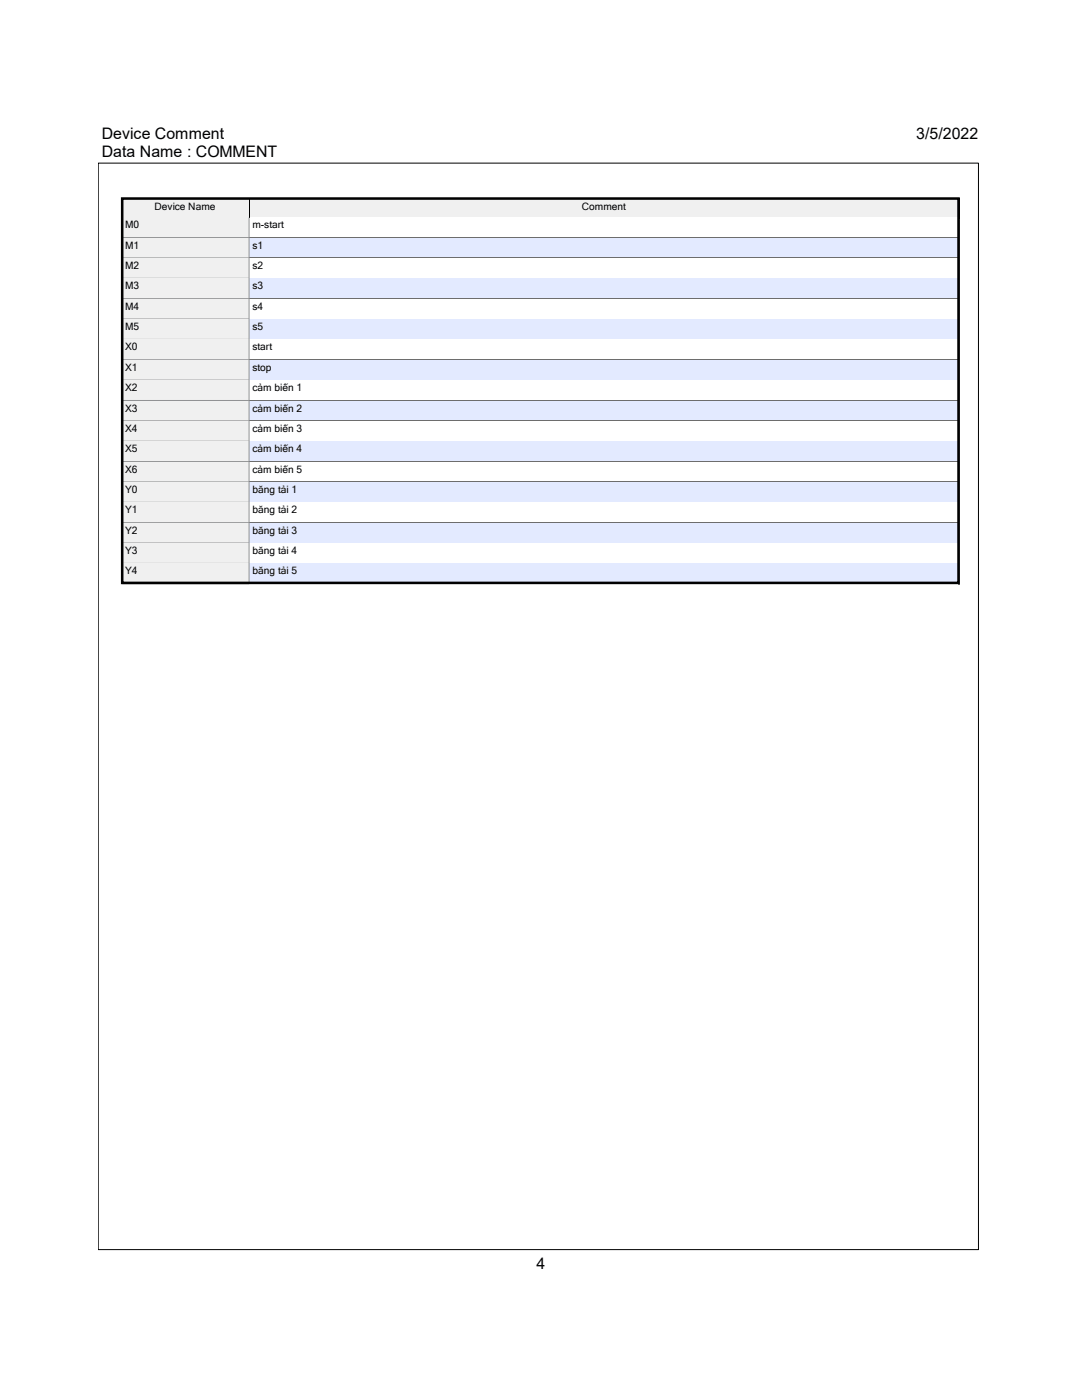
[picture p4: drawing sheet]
<svg xmlns="http://www.w3.org/2000/svg" width="216mm" height="279mm" viewBox="0 0 216 279" stroke-linecap="round" stroke-linejoin="round" font-family="sans-serif">
<defs><g id="words">
<g font-size="3.2">
<text x="20.3" y="27.8">Device Comment</text>
<text x="182.8" y="27.8">3/5/2022</text>
<text x="20.3" y="31.4">Data Name : COMMENT</text>
<text x="107.1" y="253.2">4</text>
</g>
<g font-size="2">
<text x="30.8" y="42">Device Name</text>
<text x="116.1" y="42">Comment</text>
<text x="25" y="45.6">M0</text>
<text x="50.4" y="45.6">m-start</text>
<text x="25" y="49.6">M1</text>
<text x="25" y="53.7">M2</text>
<text x="50.4" y="49.6">s1</text>
<text x="50.4" y="53.7">s2</text>
<text x="25" y="57.7">M3</text>
<text x="50.4" y="57.7">s3</text>
<text x="25" y="61.8">M4</text>
<text x="25" y="65.9">M5</text>
<text x="50.4" y="61.8">s4</text>
<text x="50.4" y="65.9">s5</text>
<text x="25" y="69.9">X0</text>
<text x="50.4" y="69.9">start</text>
<text x="25" y="74">X1</text>
<text x="50.4" y="74">stop</text>
<text x="25" y="78.1">X2</text>
<text x="25" y="82.1">X3</text>
<text x="50.4" y="78.1">cảm biến 1</text>
<text x="50.4" y="82.1">cảm biến 2</text>
<text x="25" y="86.2">X4</text>
<text x="50.4" y="86.2">cảm biến 3</text>
<text x="25" y="90.3">X5</text>
<text x="25" y="94.3">X6</text>
<text x="50.4" y="90.3">cảm biến 4</text>
<text x="50.4" y="94.3">cảm biến 5</text>
<text x="25" y="98.4">Y0</text>
<text x="50.4" y="98.4">băng tải 1</text>
<text x="25" y="102.4">Y1</text>
<text x="25" y="106.5">Y2</text>
<text x="50.4" y="102.4">băng tải 2</text>
<text x="50.4" y="106.5">băng tải 3</text>
<text x="25" y="110.6">Y3</text>
<text x="50.4" y="110.6">băng tải 4</text>
<text x="25" y="114.6">Y4</text>
<text x="50.4" y="114.6">băng tải 5</text>
</g>
</g></defs>
<path d="M19.6 32.6h175.6v216.8h-175.6z" fill="none" stroke="#000" stroke-width=".2"/>
<g fill="#f0f0f0">
<path d="M24.4 39.6h25.4v3.8h-25.4z"/>
<path d="M49.8 39.6h141.7v3.8h-141.7z"/>
</g>
<path d="M24.4 43.3h167.1" fill="none" stroke="#000" stroke-width=".2"/>
<path d="M24.4 43.4h25.4v4.1h-25.4z" fill="#f0f0f0"/>
<path d="M49.8 43.4h141.7v4.1h-141.7z" fill="#fff"/>
<path d="M24.4 47.4h25.3" fill="none" stroke="#909192" stroke-width=".2"/>
<path d="M49.8 47.4h141.7" fill="none" stroke="#6d6d6d" stroke-width=".2"/>
<path d="M24.4 47.5h25.4v4.1h-25.4z" fill="#f0f0f0"/>
<path d="M49.8 47.5h141.7v4.1h-141.7z" fill="#e3eaff"/>
<path d="M24.4 51.5h25.3" fill="none" stroke="#909192" stroke-width=".2"/>
<path d="M49.8 51.5h141.7" fill="none" stroke="#6d6d6d" stroke-width=".2"/>
<path d="M24.4 51.6h25.4v4h-25.4z" fill="#f0f0f0"/>
<path d="M49.8 51.6h141.7v4h-141.7z" fill="#fff"/>
<path d="M24.4 55.5h25.3" fill="none" stroke="#909192" stroke-width=".2"/>
<path d="M49.8 55.5h141.7" fill="none" stroke="#6d6d6d" stroke-width=".2"/>
<path d="M24.4 55.6h25.4v4.1h-25.4z" fill="#f0f0f0"/>
<path d="M49.8 55.6h141.7v4.1h-141.7z" fill="#e3eaff"/>
<path d="M24.4 59.6h25.3" fill="none" stroke="#909192" stroke-width=".2"/>
<path d="M49.8 59.6h141.7" fill="none" stroke="#6d6d6d" stroke-width=".2"/>
<path d="M24.4 59.7h25.4v4.1h-25.4z" fill="#f0f0f0"/>
<path d="M49.8 59.7h141.7v4.1h-141.7z" fill="#fff"/>
<path d="M24.4 63.7h25.3" fill="none" stroke="#909192" stroke-width=".2"/>
<path d="M49.8 63.7h141.7" fill="none" stroke="#6d6d6d" stroke-width=".2"/>
<path d="M24.4 63.8h25.4v4h-25.4z" fill="#f0f0f0"/>
<path d="M49.8 63.8h141.7v4h-141.7z" fill="#e3eaff"/>
<path d="M24.4 67.7h25.3" fill="none" stroke="#909192" stroke-width=".2"/>
<path d="M49.8 67.7h141.7" fill="none" stroke="#6d6d6d" stroke-width=".2"/>
<path d="M24.4 67.8h25.4v4.1h-25.4z" fill="#f0f0f0"/>
<path d="M49.8 67.8h141.7v4.1h-141.7z" fill="#fff"/>
<path d="M24.4 71.8h25.3" fill="none" stroke="#909192" stroke-width=".2"/>
<path d="M49.8 71.8h141.7" fill="none" stroke="#6d6d6d" stroke-width=".2"/>
<path d="M24.4 71.9h25.4v4h-25.4z" fill="#f0f0f0"/>
<path d="M49.8 71.9h141.7v4h-141.7z" fill="#e3eaff"/>
<path d="M24.4 75.9h25.3" fill="none" stroke="#909192" stroke-width=".2"/>
<path d="M49.8 75.9h141.7" fill="none" stroke="#6d6d6d" stroke-width=".2"/>
<path d="M24.4 75.9h25.4v4.1h-25.4z" fill="#f0f0f0"/>
<path d="M49.8 75.9h141.7v4.1h-141.7z" fill="#fff"/>
<path d="M24.4 79.9h25.3" fill="none" stroke="#909192" stroke-width=".2"/>
<path d="M49.8 79.9h141.7" fill="none" stroke="#6d6d6d" stroke-width=".2"/>
<path d="M24.4 80h25.4v4.1h-25.4z" fill="#f0f0f0"/>
<path d="M49.8 80h141.7v4.1h-141.7z" fill="#e3eaff"/>
<path d="M24.4 84h25.3" fill="none" stroke="#909192" stroke-width=".2"/>
<path d="M49.8 84h141.7" fill="none" stroke="#6d6d6d" stroke-width=".2"/>
<path d="M24.4 84.1h25.4v4h-25.4z" fill="#f0f0f0"/>
<path d="M49.8 84.1h141.7v4h-141.7z" fill="#fff"/>
<path d="M24.4 88.1h25.3" fill="none" stroke="#909192" stroke-width=".2"/>
<path d="M49.8 88.1h141.7" fill="none" stroke="#6d6d6d" stroke-width=".2"/>
<path d="M24.4 88.1h25.4v4.1h-25.4z" fill="#f0f0f0"/>
<path d="M49.8 88.1h141.7v4.1h-141.7z" fill="#e3eaff"/>
<path d="M24.4 92.1h25.3" fill="none" stroke="#909192" stroke-width=".2"/>
<path d="M49.8 92.1h141.7" fill="none" stroke="#6d6d6d" stroke-width=".2"/>
<path d="M24.4 92.2h25.4v4.1h-25.4z" fill="#f0f0f0"/>
<path d="M49.8 92.2h141.7v4.1h-141.7z" fill="#fff"/>
<path d="M24.4 96.2h25.3" fill="none" stroke="#909192" stroke-width=".2"/>
<path d="M49.8 96.2h141.7" fill="none" stroke="#6d6d6d" stroke-width=".2"/>
<path d="M24.4 96.3h25.4v4h-25.4z" fill="#f0f0f0"/>
<path d="M49.8 96.3h141.7v4h-141.7z" fill="#e3eaff"/>
<path d="M24.4 100.2h25.3" fill="none" stroke="#909192" stroke-width=".2"/>
<path d="M49.8 100.2h141.7" fill="none" stroke="#6d6d6d" stroke-width=".2"/>
<path d="M24.4 100.3h25.4v4.1h-25.4z" fill="#f0f0f0"/>
<path d="M49.8 100.3h141.7v4.1h-141.7z" fill="#fff"/>
<path d="M24.4 104.3h25.3" fill="none" stroke="#909192" stroke-width=".2"/>
<path d="M49.8 104.3h141.7" fill="none" stroke="#6d6d6d" stroke-width=".2"/>
<path d="M24.4 104.4h25.4v4.1h-25.4z" fill="#f0f0f0"/>
<path d="M49.8 104.4h141.7v4.1h-141.7z" fill="#e3eaff"/>
<path d="M24.4 108.4h25.3" fill="none" stroke="#909192" stroke-width=".2"/>
<path d="M49.8 108.4h141.7" fill="none" stroke="#6d6d6d" stroke-width=".2"/>
<path d="M24.4 108.5h25.4v4h-25.4z" fill="#f0f0f0"/>
<path d="M49.8 108.5h141.7v4h-141.7z" fill="#fff"/>
<path d="M24.4 112.4h25.3" fill="none" stroke="#909192" stroke-width=".2"/>
<path d="M49.8 112.4h141.7" fill="none" stroke="#6d6d6d" stroke-width=".2"/>
<path d="M24.4 112.5h25.4v4.1h-25.4z" fill="#f0f0f0"/>
<path d="M49.8 112.5h141.7v4.1h-141.7z" fill="#e3eaff"/>
<path d="M49.7 43.4v73.1h-25.3" fill="none" stroke="#909192" stroke-width=".2"/>
<path d="M49.8 116.5h141.7" fill="none" stroke="#6d6d6d" stroke-width=".2"/>
<path d="M49.7 39.6v3.8" fill="none" stroke="#000" stroke-width=".2"/>
<path d="M191.3 39.6h.2v77h-.2z" fill-rule="evenodd" fill="#fff"/>
<path d="M24.4 39.6h166.9v76.7h-166.9z" fill="none" stroke="#000" stroke-width=".51"/>
<use href="#words"/>
</svg>
